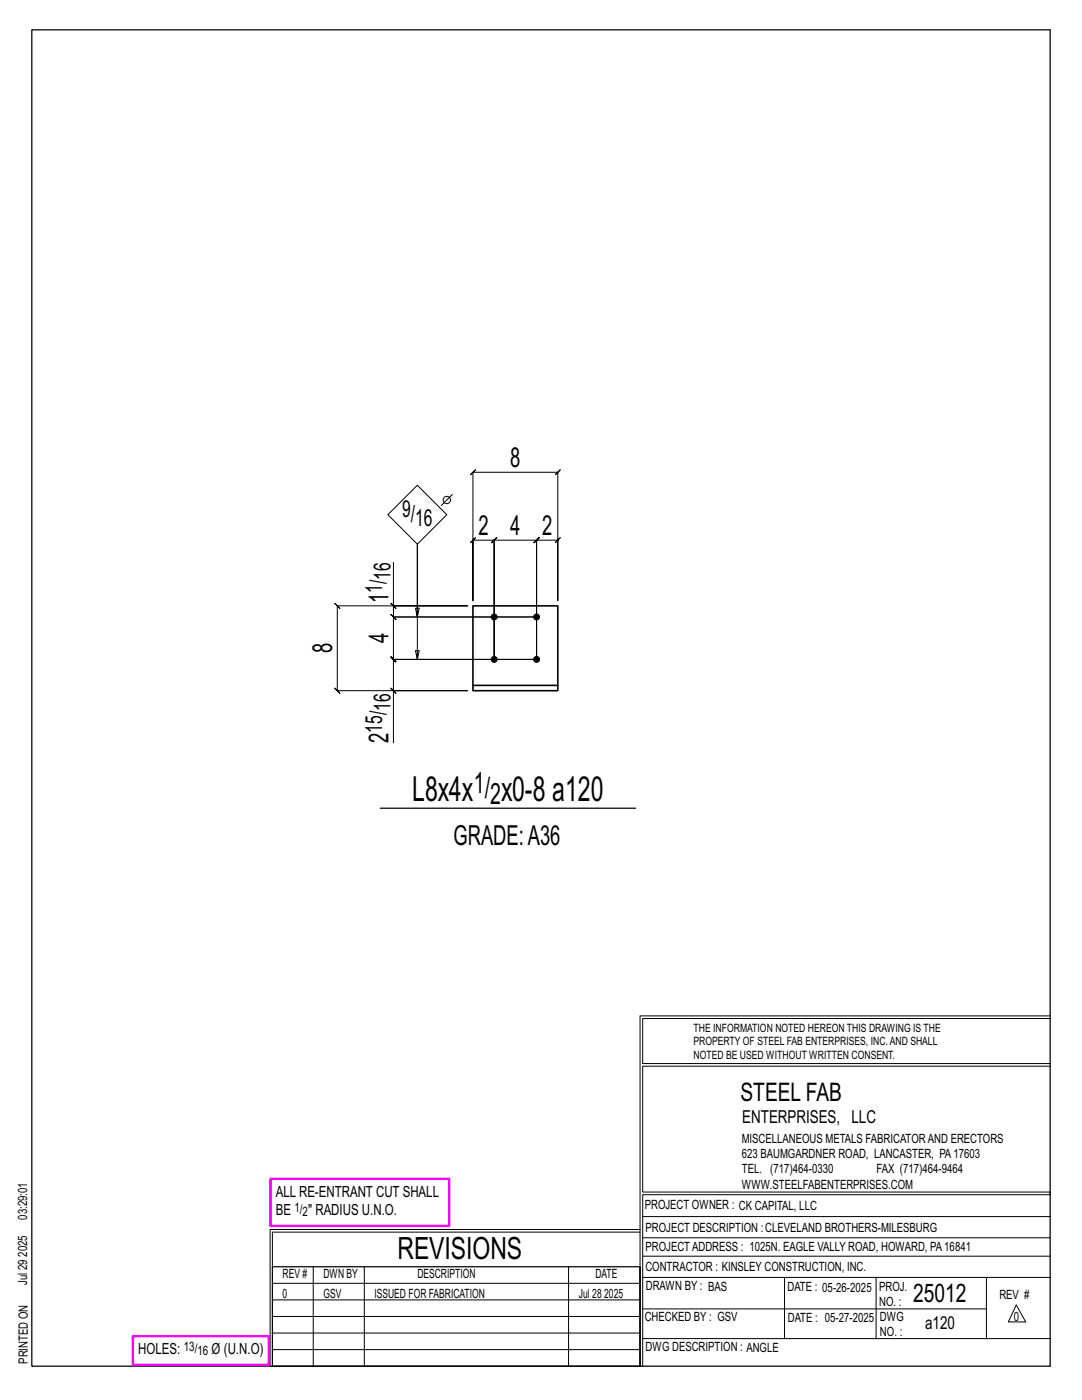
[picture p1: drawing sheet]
<svg xmlns="http://www.w3.org/2000/svg" width="216mm" height="279mm" viewBox="0 0 216 279" stroke-linecap="round" stroke-linejoin="round" font-family="sans-serif">
<defs><g id="words">
<g font-size="6.9">
<text x="82.2" y="159.8">L8x4x</text>
<text x="100" y="159.8">x0-8 a120</text>
</g>
<text font-size="6.1" x="79.3" y="251.3">REVISIONS</text>
<g font-size="5.9">
<text x="94.5" y="158.3">1/</text>
<text x="97.8" y="160.4">2</text>
</g>
<g font-size="5.5">
<text x="101.8" y="93.3">8</text>
<text x="95.5" y="106.8">2</text>
<text x="101.8" y="106.8">4</text>
<text x="108.2" y="106.8">2</text>
<text x="77.5" y="120.4" transform="rotate(-90 77.5 120.4)">1</text>
<text x="66.3" y="130.4" transform="rotate(-90 66.3 130.4)">8</text>
<text x="77.5" y="128.4" transform="rotate(-90 77.5 128.4)">4</text>
<text x="77.5" y="148.3" transform="rotate(-90 77.5 148.3)">2</text>
<text x="90.5" y="168.6">GRADE:A36</text>
</g>
<g font-size="5.1">
<text x="147.8" y="219.8">STEEL FAB</text>
<text x="182.2" y="259.9">25012</text>
</g>
<g font-size="4.7">
<text x="80.2" y="103.3">9/</text>
<text x="82.8" y="104.9">16</text>
<text x="76.3" y="118.3" transform="rotate(-90 76.3 118.3)">1/</text>
<text x="77.9" y="115.7" transform="rotate(-90 77.9 115.7)">16</text>
<text x="77.9" y="141.9" transform="rotate(-90 77.9 141.9)">16</text>
<text x="76.3" y="146.2" transform="rotate(-90 76.3 146.2)">15/</text>
</g>
<g font-size="3.6">
<text x="148.1" y="224.1">ENTERPRISES, LLC</text>
<text x="184.6" y="265.2">a120</text>
</g>
<g font-size="3.1">
<text x="55" y="238.9">ALL RE-ENTRANT CUT SHALL</text>
<text x="55" y="242.5">BE</text>
<text x="61.5" y="242.5">&quot; RADIUS U.N.O.</text>
<text x="27.6" y="270.2">HOLES:</text>
<text x="42.2" y="270.2">Ø (U.N.O)</text>
</g>
<g font-size="2.6">
<text x="58.8" y="241.8">1/</text>
<text x="60.4" y="242.7">2</text>
<text x="36.7" y="269.6">13/</text>
<text x="39.4" y="270.5">16</text>
</g>
<g font-size="2.5">
<text x="148" y="231.2">623 BAUMGARDNER ROAD, LANCASTER, PA17603</text>
<text x="148" y="228.1">MISCELLANEOUS METALS FABRICATORAND ERECTORS</text>
<text x="148" y="237.2">WWW.STEELFABENTERPRISES.COM</text>
<text x="148" y="234.2">TEL. (717)464-0330</text>
<text x="174.9" y="234.2">FAX (717)464-9464</text>
<text x="5.4" y="243.4" transform="rotate(-90 5.4 243.4)">03:29:01</text>
<text x="128.7" y="241.3">PROJECT OWNER : CK CAPITAL, LLC</text>
<text x="128.8" y="246">PROJECT DESCRIPTION :CLEVELAND BROTHERS-MILESBURG</text>
<text x="5.4" y="250.8" transform="rotate(-90 5.4 250.8)">2025</text>
<text x="128.8" y="249.7">PROJECTADDRESS : 1025N. EAGLE VALLY ROAD, HOWARD, PA16841</text>
<text x="5.4" y="256.5" transform="rotate(-90 5.4 256.5)">Jul 29</text>
<text x="56.4" y="255">REV #</text>
<text x="64.5" y="255">DWN BY</text>
<text x="83.3" y="255">DESCRIPTION</text>
<text x="118.8" y="255">DATE</text>
<text x="128.8" y="253.7">CONTRACTOR : KINSLEY CONSTRUCTION, INC.</text>
<text x="128.9" y="257.5">DRAWN BY : BAS</text>
<text x="157.1" y="257.6">DATE : 05-26-2025</text>
<text x="175.4" y="257.7">PROJ.</text>
<text x="56.4" y="259">0</text>
<text x="64.5" y="259">GSV</text>
<text x="74.7" y="259">ISSUED FOR FABRICATION</text>
<text x="115.5" y="259">Jul 28</text>
<text x="120.6" y="259">2025</text>
<text x="128.6" y="263.7">CHECKED BY : GSV</text>
<text x="157.2" y="263.7">DATE : 05-27-2025</text>
<text x="175.4" y="260.7">NO. :</text>
<text x="175.6" y="263.7">DWG</text>
<text x="199.4" y="259.2">REV #</text>
<text x="202.3" y="263.7">0</text>
<text x="128.8" y="269.7">DWG DESCRIPTION : ANGLE</text>
<text x="175.6" y="266.7">NO. :</text>
<text x="5.5" y="272.2" transform="rotate(-90 5.5 272.2)">PRINTED ON</text>
</g>
<g font-size="2.3">
<text x="138.4" y="208.6">PROPERTY OF STEEL FAB ENTERPRISES, INC.AND SHALL</text>
<text x="138.4" y="205.9">THE INFORMATION NOTED HEREON THIS DRAWING IS THE</text>
<text x="138.4" y="211.3">NOTED BE USED WITHOUT WRITTEN CONSENT.</text>
</g>
</g></defs>
<g fill="none" stroke="#000" stroke-width=".2">
<path d="M90.3 98.7l-2.2 2.2M94.4 94.3l-.5 .5 1-1-.5 .5h16.9l-.5 .5 1-1-.5 .5v25.6v-12.1l.5-.5-1 1 .5-.5h-4.2l.5-.5-1 1 .5-.5v23.8v-23.8l.5-.5-1 1 .5-.5h-8.5l.5-.5-1 1 .5-.5v23.8v-23.8l.5-.5-1 1 .5-.5h-4.2l.5-.5-1 1 .5-.5v12.1zM77.4 102.7l5.9-5.9 5.9 5.9-5.9 5.9zM78.5 112.2v8.7h14.8h-26l-.5-.5 1 1-.5-.5v16.9l-.5-.5 1 1-.5-.5h26h-14.8v10.5M78 137.3l1 1zM78 120.4l1 1zM78.5 120.9v2.2l-.5-.5 1 1-.5-.5h28.6h-28.6l-.5-.5 1 1-.5-.5v8.5l-.5-.5 1 1-.5-.5h28.6h-28.6l-.5-.5 1 1-.5-.5v6.2M83.3 123.1l.4-1.7h-.8l.4 1.7v-14.5v23l-.4-1.8h.8l-.4 1.8M127.7 202.7v70M127.7 202.7h81.8M209.5 203.3h-81.3v9h81.3M209.5 212.8h-81.3v25.1h81.3v.5h-81.3v34.3"/>
<path d="M54.4 259.4h73.3M54.4 256.1h73.3M62.5 252.8v19.9M72.7 252.8v19.9M113.4 252.8v19.9M127.7 245.4h-73.8v27.3M127.7 245.9h-73.3v6.9M128.2 242.8h81.3M128.2 254.9h81.3M128.2 250.7h81.3M128.2 247h81.3M156.5 254.9v12.2"/>
<path d="M174.8 254.9v12.2M196.8 254.9v12.2M54.4 269.3h73.3M54.4 266h73.3M54.4 262.7h73.3M128.2 261.2h68.6M128.2 267.1h81.3M202.8 260.4l1.9 3.4h-3.5z"/>
<circle cx="89.2" cy="99.8" r=".74"/>
</g>
<path d="M6.3 6h203.2v266.7h-203.2zM75.9 161.3h50.9M54.4 252.8h73.3v19.9h-73.3z" fill="none" stroke="#000" stroke-width=".25"/>
<path d="M54 235.3h35.6v9.3h-35.6zM26.5 266.7h27.1v5.7h-27.1z" fill="none" stroke="#f0f" stroke-width=".5"/>
<g fill="#000" stroke="#000" stroke-width=".2">
<circle cx="98.6" cy="131.6" r=".6"/>
<circle cx="98.6" cy="123.1" r=".6"/>
<circle cx="107.1" cy="123.1" r=".6"/>
<circle cx="107.1" cy="131.6" r=".6"/>
</g>
<path d="M94.4 136.8h16.9v1h-16.9zM94.4 136.8v-15.9h16.9v15.9" fill="none" stroke="#000" stroke-width=".32"/>
<use href="#words"/>
</svg>
